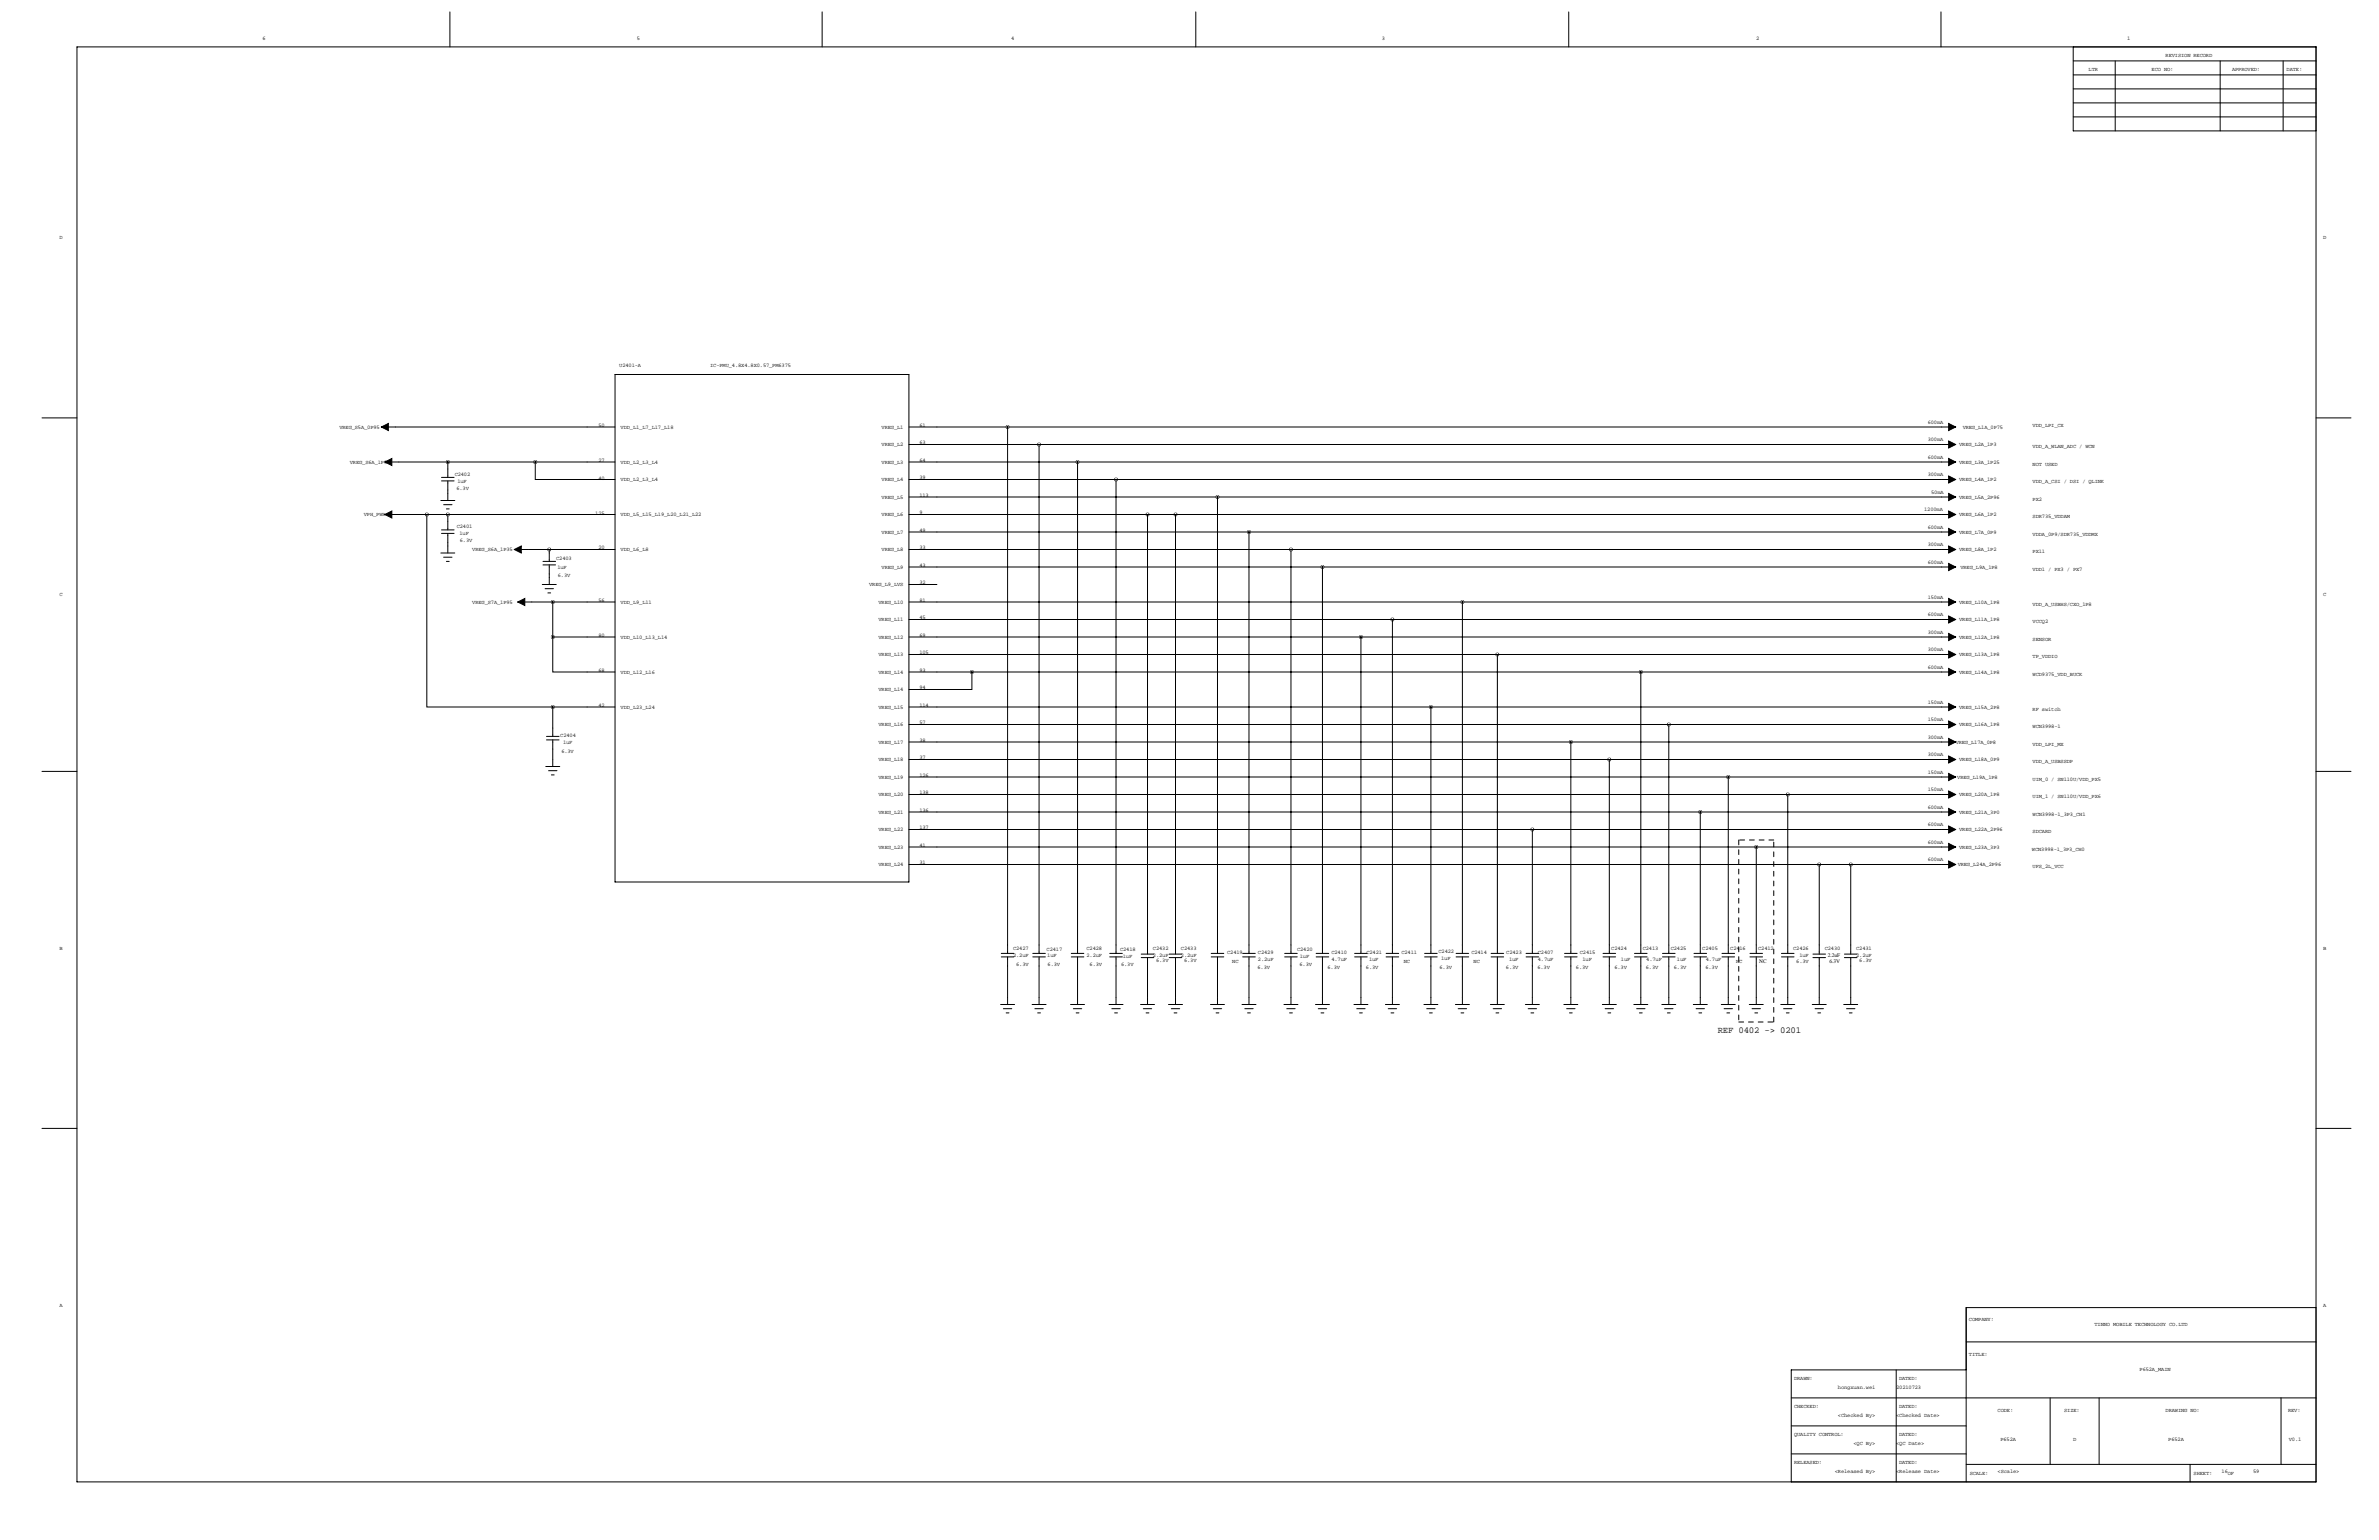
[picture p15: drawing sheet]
<svg xmlns="http://www.w3.org/2000/svg" width="864mm" height="559mm" viewBox="0 0 864 559" stroke-linecap="round" stroke-linejoin="round" font-family="sans-serif">
<defs><g id="words">
<text font-size="3.3" x="623.6" y="374.6">REF 0402 -&gt; 0201</text>
<g font-size="2">
<text x="95.3" y="14.5">6</text>
<text x="231.1" y="14.5">5</text>
<text x="367" y="14.5">4</text>
<text x="501.7" y="14.5">3</text>
<text x="637.5" y="14.5">2</text>
<text x="772.2" y="14.5">1</text>
<text x="786.1" y="20.8">REVISION RECORD</text>
<text x="758.2" y="25.9">LTR</text>
<text x="781.1" y="25.9">ECO NO:</text>
<text x="810.3" y="25.9">APPROVED:</text>
<text x="830.1" y="25.9">DATE:</text>
<text x="21.6" y="86.9">D</text>
<text x="843.3" y="86.9">D</text>
<text x="224.8" y="133.3">U2401-A</text>
<text x="257.8" y="133.3">IC-PMU_4.8X4.8X0.57_PM6375</text>
<text x="123.2" y="155.5">VREG_S5A_0P95</text>
<text x="217.2" y="154.9">50</text>
<text x="225.3" y="155.5">VDD_L1_L7_L17_L18</text>
<text x="320" y="155.5">VREG_L1</text>
<text x="333.8" y="154.9">61</text>
<text x="699.8" y="153.7">600mA</text>
<text x="712.5" y="155.5">VREG_L1A_0P75</text>
<text x="737.9" y="154.9">VDD_LPI_CX</text>
<text x="320" y="161.8">VREG_L2</text>
<text x="333.8" y="161.3">63</text>
<text x="699.8" y="160">300mA</text>
<text x="711.2" y="161.8">VREG_L2A_1P3</text>
<text x="217.2" y="167.6">27</text>
<text x="333.8" y="167.6">64</text>
<text x="699.8" y="166.4">600mA</text>
<text x="737.9" y="162.6">VDD_A_WLAN_ADC / WCN</text>
<text x="127" y="168.2">VREG_S6A_1P35</text>
<text x="165.1" y="172.8">C2402</text>
<text x="217.2" y="174">40</text>
<text x="225.3" y="168.2">VDD_L2_L3_L4</text>
<text x="320" y="168.2">VREG_L3</text>
<text x="333.8" y="174">39</text>
<text x="699.8" y="172.7">300mA</text>
<text x="711.2" y="168.2">VREG_L3A_1P25</text>
<text x="737.9" y="168.9">NOT USED</text>
<text x="165.7" y="177.8">6.3V</text>
<text x="166" y="175.3">1uF</text>
<text x="225.3" y="174.5">VDD_L2_L3_L4</text>
<text x="320" y="174.5">VREG_L4</text>
<text x="701" y="179.1">50mA</text>
<text x="711.2" y="174.5">VREG_L4A_1P2</text>
<text x="737.9" y="175.3">VDD_A_CSI / DSI / QLINK</text>
<text x="320" y="180.9">VREG_L5</text>
<text x="333.8" y="180.3">113</text>
<text x="698.5" y="185.4">1200mA</text>
<text x="711.2" y="180.9">VREG_L5A_2P96</text>
<text x="737.9" y="181.6">PX2</text>
<text x="132.1" y="187.2">VPH_PWR</text>
<text x="165.8" y="191.6">C2401</text>
<text x="216.1" y="186.7">125</text>
<text x="225.3" y="187.2">VDD_L5_L15_L19_L20_L21_L22</text>
<text x="320" y="187.2">VREG_L6</text>
<text x="333.8" y="186.7">9</text>
<text x="699.8" y="191.8">600mA</text>
<text x="711.2" y="187.2">VREG_L6A_1P2</text>
<text x="737.9" y="188">SDR735_VDDAM</text>
<text x="166.8" y="194.1">1uF</text>
<text x="166.9" y="196.8">6.3V</text>
<text x="320" y="193.6">VREG_L7</text>
<text x="333.8" y="193">49</text>
<text x="711.2" y="193.6">VREG_L7A_0P9</text>
<text x="737.9" y="194.3">VDDA_0P9/SDR735_VDDMX</text>
<text x="171.4" y="199.9">VREG_S6A_1P35</text>
<text x="201.9" y="203.2">C2403</text>
<text x="217.2" y="199.4">20</text>
<text x="225.3" y="199.9">VDD_L6_L8</text>
<text x="320" y="199.9">VREG_L8</text>
<text x="333.8" y="199.4">33</text>
<text x="699.8" y="198.1">300mA</text>
<text x="711.2" y="199.9">VREG_L8A_1P2</text>
<text x="737.9" y="200.7">PX11</text>
<text x="202.4" y="206.3">1uF</text>
<text x="202.5" y="209.5">6.3V</text>
<text x="320" y="206.3">VREG_L9</text>
<text x="333.8" y="205.7">43</text>
<text x="699.8" y="204.5">600mA</text>
<text x="711.6" y="206.3">VREG_L9A_1P8</text>
<text x="737.9" y="207">VDD1 / PX3 / PX7</text>
<text x="315.5" y="212.6">VREG_L9_LVS</text>
<text x="333.8" y="212.1">32</text>
<text x="21.6" y="216.4">C</text>
<text x="171.4" y="219">VREG_S7A_1P95</text>
<text x="217.2" y="218.4">56</text>
<text x="225.3" y="219">VDD_L9_L11</text>
<text x="318.9" y="219">VREG_L10</text>
<text x="333.8" y="218.4">81</text>
<text x="699.8" y="217.2">150mA</text>
<text x="711.2" y="219">VREG_L10A_1P8</text>
<text x="737.9" y="219.7">VDD_A_USBHS/CXO_1P8</text>
<text x="843.3" y="216.4">C</text>
<text x="318.9" y="225.3">VREG_L11</text>
<text x="333.8" y="224.8">45</text>
<text x="699.8" y="223.5">600mA</text>
<text x="711.2" y="225.3">VREG_L11A_1P8</text>
<text x="737.9" y="226.1">VCCQ2</text>
<text x="217.2" y="231.1">80</text>
<text x="225.3" y="231.7">VDD_L10_L13_L14</text>
<text x="318.9" y="231.7">VREG_L12</text>
<text x="333.8" y="231.1">69</text>
<text x="699.8" y="229.9">300mA</text>
<text x="711.2" y="231.7">VREG_L12A_1P8</text>
<text x="737.9" y="232.4">SENSOR</text>
<text x="318.9" y="238">VREG_L13</text>
<text x="333.8" y="237.5">105</text>
<text x="699.8" y="236.2">300mA</text>
<text x="711.2" y="238">VREG_L13A_1P8</text>
<text x="737.9" y="238.8">TP_VDDIO</text>
<text x="217.2" y="243.8">68</text>
<text x="225.3" y="244.4">VDD_L12_L16</text>
<text x="318.9" y="244.4">VREG_L14</text>
<text x="333.8" y="243.8">93</text>
<text x="699.8" y="242.6">600mA</text>
<text x="711.2" y="244.4">VREG_L14A_1P8</text>
<text x="737.9" y="245.1">WCD9375_VDD_BUCK</text>
<text x="318.9" y="250.7">VREG_L14</text>
<text x="333.8" y="250.2">94</text>
<text x="217.2" y="256.5">42</text>
<text x="225.3" y="257.1">VDD_L23_L24</text>
<text x="318.9" y="257.1">VREG_L15</text>
<text x="333.8" y="256.5">114</text>
<text x="699.8" y="255.3">150mA</text>
<text x="711.2" y="257.1">VREG_L15A_2P8</text>
<text x="737.9" y="257.8">RF switch</text>
<text x="318.9" y="263.4">VREG_L16</text>
<text x="333.8" y="262.9">57</text>
<text x="699.8" y="261.6">150mA</text>
<text x="711.2" y="263.4">VREG_L16A_1P8</text>
<text x="203.4" y="267.5">C2404</text>
<text x="318.9" y="269.8">VREG_L17</text>
<text x="333.8" y="269.2">38</text>
<text x="699.8" y="268">300mA</text>
<text x="709.9" y="269.8">VREG_L17A_0P8</text>
<text x="737.9" y="264.2">WCN3998-1</text>
<text x="203.8" y="273">6.3V</text>
<text x="204.4" y="270">1uF</text>
<text x="333.8" y="275.6">37</text>
<text x="699.8" y="274.3">300mA</text>
<text x="737.9" y="270.5">VDD_LPI_MX</text>
<text x="318.9" y="276.1">VREG_L18</text>
<text x="333.8" y="281.9">126</text>
<text x="699.8" y="280.7">150mA</text>
<text x="711.2" y="276.1">VREG_L18A_0P9</text>
<text x="737.9" y="276.9">VDD_A_USBSSDP</text>
<text x="318.9" y="282.5">VREG_L19</text>
<text x="699.8" y="287">150mA</text>
<text x="710.5" y="282.5">VREG_L19A_1P8</text>
<text x="737.9" y="283.2">UIM_0 / SN110U/VDD_PX5</text>
<text x="318.9" y="288.8">VREG_L20</text>
<text x="333.8" y="288.3">138</text>
<text x="699.8" y="293.4">600mA</text>
<text x="711.2" y="288.8">VREG_L20A_1P8</text>
<text x="737.9" y="289.6">UIM_1 / SN110U/VDD_PX6</text>
<text x="318.9" y="295.2">VREG_L21</text>
<text x="333.8" y="294.6">136</text>
<text x="699.8" y="299.7">600mA</text>
<text x="711.2" y="295.2">VREG_L21A_3P0</text>
<text x="737.9" y="295.9">WCN3998-1_3P3_CH1</text>
<text x="318.9" y="301.5">VREG_L22</text>
<text x="333.8" y="301">137</text>
<text x="711.2" y="301.5">VREG_L22A_2P96</text>
<text x="737.9" y="302.3">SDCARD</text>
<text x="318.9" y="307.9">VREG_L23</text>
<text x="333.8" y="307.3">41</text>
<text x="699.8" y="306.1">600mA</text>
<text x="711.2" y="307.9">VREG_L23A_3P3</text>
<text x="737.6" y="308.6">WCN3998-1_3P3_CH0</text>
<text x="318.9" y="314.2">VREG_L24</text>
<text x="333.8" y="313.7">31</text>
<text x="699.8" y="312.4">600mA</text>
<text x="710.7" y="314.2">VREG_L24A_2P96</text>
<text x="737.9" y="315">UFS_2L_VCC</text>
<text x="21.6" y="344.7">B</text>
<text x="367.7" y="347.3">2.2uF</text>
<text x="367.7" y="344.7">C2427</text>
<text x="379.9" y="345">C2417</text>
<text x="380.2" y="347.3">1uF</text>
<text x="394.4" y="344.7">C2428</text>
<text x="394.4" y="347.3">2.2uF</text>
<text x="406.6" y="345">C2418</text>
<text x="407.6" y="347.5">1uF</text>
<text x="418.5" y="347.3">2.2uF</text>
<text x="418.5" y="344.7">C2432</text>
<text x="428.7" y="344.7">C2433</text>
<text x="428.7" y="347.3">2.2uF</text>
<text x="445.5" y="346.2">C2419</text>
<text x="456.6" y="346">C2429</text>
<text x="470.9" y="345">C2420</text>
<text x="471.9" y="347.5">1uF</text>
<text x="483.3" y="346">C2410</text>
<text x="496" y="346">C2421</text>
<text x="508.7" y="346">C2411</text>
<text x="522.2" y="345.7">C2422</text>
<text x="534.1" y="346">C2414</text>
<text x="546.8" y="346">C2423</text>
<text x="558.2" y="346">C2407</text>
<text x="573.5" y="346">C2415</text>
<text x="584.9" y="344.7">C2424</text>
<text x="596.3" y="344.7">C2413</text>
<text x="606.5" y="344.7">C2425</text>
<text x="617.9" y="344.7">C2405</text>
<text x="628.1" y="344.7">C2416</text>
<text x="638.3" y="344.7">C2412</text>
<text x="651" y="344.7">C2426</text>
<text x="653.2" y="347.3">1uF</text>
<text x="662.4" y="344.7">C2430</text>
<text x="663.5" y="347.4">2.2uF</text>
<text x="673.8" y="344.7">C2431</text>
<text x="673.8" y="347.3">2.2uF</text>
<text x="843.3" y="344.7">B</text>
<text x="368.9" y="350.5">6.3V</text>
<text x="380.3" y="350.5">6.3V</text>
<text x="395.5" y="350.5">6.3V</text>
<text x="407" y="350.5">6.3V</text>
<text x="419.7" y="349.1">6.3V</text>
<text x="429.8" y="349.1">6.3V</text>
<text x="447.3" y="349.2">NC</text>
<text x="456.5" y="351.8">6.3V</text>
<text x="456.6" y="348.5">2.2uF</text>
<text x="471.7" y="350.5">6.3V</text>
<text x="481.9" y="351.8">6.3V</text>
<text x="483.3" y="348.5">4.7uF</text>
<text x="495.9" y="351.8">6.3V</text>
<text x="497" y="348.5">1uF</text>
<text x="509.6" y="349.2">NC</text>
<text x="522.5" y="351.8">6.3V</text>
<text x="523.2" y="348.3">1uF</text>
<text x="535" y="349.2">NC</text>
<text x="546.7" y="351.8">6.3V</text>
<text x="547.8" y="348.5">1uF</text>
<text x="558.1" y="351.8">6.3V</text>
<text x="558.2" y="348.5">4.7uF</text>
<text x="572.1" y="351.8">6.3V</text>
<text x="574.5" y="348.5">1uF</text>
<text x="586" y="351.8">6.3V</text>
<text x="588.4" y="348.5">1uF</text>
<text x="597.5" y="351.8">6.3V</text>
<text x="597.6" y="348.5">4.7uF</text>
<text x="607.6" y="351.8">6.3V</text>
<text x="608.8" y="348.5">1uF</text>
<text x="619.1" y="351.8">6.3V</text>
<text x="619.2" y="348.5">4.7uF</text>
<text x="630.2" y="349.2">NC</text>
<text x="638.6" y="349.2">NC</text>
<text x="652.1" y="349.2">6.3V</text>
<text x="664.1" y="349.3">6.3V</text>
<text x="674.9" y="349.1">6.3V</text>
<text x="21.6" y="474.2">A</text>
<text x="714.8" y="479.3">COMPANY:</text>
<text x="843.3" y="474.2">A</text>
<text x="760.3" y="481.1">TINNO MOBILE TECHNOLOGY CO.LTD</text>
<text x="714.8" y="492">TITLE:</text>
<text x="776.7" y="497.6">P652A_MAIN</text>
<text x="651.3" y="500.9">DRAWN:</text>
<text x="667.2" y="504">hongxuan.wei</text>
<text x="688.3" y="504">20210723</text>
<text x="689.4" y="500.9">DATED:</text>
<text x="651.3" y="511">CHECKED:</text>
<text x="667.2" y="514.1">&lt;Checked By&gt;</text>
<text x="688.3" y="514.1">&lt;Checked Date&gt;</text>
<text x="689.4" y="511">DATED:</text>
<text x="725.2" y="512.3">CODE:</text>
<text x="749.3" y="512.3">SIZE:</text>
<text x="786.1" y="512.3">DRAWING NO:</text>
<text x="830.6" y="512.3">REV:</text>
<text x="651.3" y="521.2">QUALITY CONTROL:</text>
<text x="689.4" y="521.2">DATED:</text>
<text x="672.8" y="524.3">&lt;QC By&gt;</text>
<text x="688.3" y="524.3">&lt;QC Date&gt;</text>
<text x="726.2" y="523">P652A</text>
<text x="752.5" y="523">D</text>
<text x="787.1" y="523">P652A</text>
<text x="830.9" y="523">V0.1</text>
<text x="651.3" y="531.4">RELEASED:</text>
<text x="689.4" y="531.4">DATED:</text>
<text x="666.1" y="534.5">&lt;Released By&gt;</text>
<text x="688.3" y="534.5">&lt;Release Date&gt;</text>
<text x="715" y="535.2">SCALE:</text>
<text x="725.2" y="534.5">&lt;Scale&gt;</text>
<text x="796.3" y="535.2">SHEET:</text>
<text x="806.5" y="534.5">16</text>
<text x="808.7" y="535.2">OF</text>
<text x="817.9" y="534.5">59</text>
</g>
</g></defs>
<g fill="none" stroke="#000" stroke-width=".36">
<path d="M27.9 17h812.8v520.7h-812.8zM163.3 4.3v12.7M298.4 4.3v12.7M434.1 4.3v12.7M569.5 4.3v12.7M704.6 4.3v12.7M752.6 17v30.5h88.1M752.6 37.3h88.1M752.6 32.3h88.1M752.6 27.2h88.1M752.6 22.1h88.1M767.8 22.1v25.4"/>
<path d="M805.9 22.1v25.4M828.8 22.1v25.4M752.6 42.4h88.1M223.3 135.9h106.6v184.1h-106.6zM15.2 151.6h12.7M138.4 154.9h84.9M329.9 154.9h380M365.8 154.9v191M840.7 151.6h12.7M139.7 167.6h83.6M160.3 174.5h4.5M160.3 173.2h4.5"/>
<path d="M162.6 167.6v5.6M162.6 174.5v7.1M194.3 167.6v6.4h29M329.9 167.6h380M329.9 174h380M329.9 161.3h380M377.2 161.3v184.6M391.2 167.6v178.3M405.1 174v171.9M139.7 186.7h83.6M154.9 186.7v69.8h45.8M160 181.6h5.1"/>
<path d="M160.3 193.5h4.5M160.3 192.3h4.5M161 183.1h3.1M162.1 184.7h1M162.6 186.7v5.6M162.6 193.5v7.2M186.7 199.4h36.6M199.4 199.4v4.3M329.9 186.7h380M329.9 199.4h380M329.9 180.3h380M329.9 193h380"/>
<path d="M416.6 186.7v159.5M426.7 186.7v159.5M442 180.3v165.6M453.4 193v152.9M468.6 199.4v146.5M160 200.7h5.1M161 202.2h3.1M162.1 203.7h1M188 218.4h35.3M196.9 212.1h5M197.1 205h4.6M197.1 203.7h4.6"/>
<path d="M197.9 213.6h3M198.9 215.1h1M199.4 205v7.1M200.7 218.4v12.7M329.9 218.4h380M329.9 205.7h380M329.9 212.1h10.2M480.1 205.7v140.2M530.9 218.4v127.5M200.7 231.1v12.7h22.6M200.7 231.1h22.6M329.9 231.1h380"/>
<path d="M329.9 224.8h380M329.9 237.5h380M494 231.1v114.8M505.5 224.8v121.1M543.6 237.5v108.4M200.7 256.5h22.6M200.7 256.5v10.7M329.9 243.8h380M329.9 256.5h380M352.8 243.8v6.4h-22.9M519.4 256.5v89.4M595.6 243.8v102.1"/>
<path d="M15.2 279.9h12.7M198.1 278.1h5.1M198.4 268.5h4.5M198.4 267.2h4.5M199.1 279.7h3.1M200.7 268.5v9.6M329.9 262.9h380M329.9 269.2h380M329.9 275.6h380M570.2 269.2v76.7M584.2 275.6v70.3M605.8 262.9v83"/>
<path d="M840.7 279.9h12.7M200.2 281.2h1M329.9 281.9h380M329.9 288.3h380M329.9 294.6h380M617.2 294.6v51.3M627.4 281.9v64M649 288.3v57.6M329.9 301h380M329.9 307.3h380M329.9 313.7h380M556.3 301v44.9"/>
<path d="M637.5 307.3v38.6M660.4 313.7v32.5M671.8 313.7v32.5M363.5 347.2h4.5M363.5 345.9h4.5M365.8 347.2v17.3M374.9 347.2h4.6M374.9 345.9h4.6M377.2 347.2v17.3M388.9 347.2h4.5M388.9 345.9h4.5M391.2 347.2v17.3"/>
<path d="M402.8 347.2h4.6M402.8 345.9h4.6M405.1 347.2v17.3M414.3 346.2h4.5M414.3 347.5h4.5M416.6 347.5v17M424.4 346.2h4.6M424.4 347.5h4.6M426.7 347.5v17M439.7 347.2h4.5M439.7 345.9h4.5M442 347.2v17.3"/>
<path d="M451.1 347.2h4.6M451.1 345.9h4.6M453.4 347.2v17.3M466.3 347.2h4.6M466.3 345.9h4.6M468.6 347.2v17.3M477.8 347.2h4.5M477.8 345.9h4.5M480.1 347.2v17.3M491.7 347.2h4.6M491.7 345.9h4.6M494 347.2v17.3"/>
<path d="M503.2 347.2h4.5M503.2 345.9h4.5M505.5 347.2v17.3M517.1 347.2h4.6M517.1 345.9h4.6M519.4 347.2v17.3M528.6 347.2h4.5M528.6 345.9h4.5M530.9 347.2v17.3M541.3 347.2h4.5M541.3 345.9h4.5M543.6 347.2v17.3"/>
<path d="M554 347.2h4.5M554 345.9h4.5M556.3 347.2v17.3M567.9 347.2h4.6M567.9 345.9h4.6M570.2 347.2v17.3M581.9 347.2h4.6M581.9 345.9h4.6M584.2 347.2v17.3M593.3 347.2h4.6M593.3 345.9h4.6M595.6 347.2v17.3"/>
<path d="M603.5 347.2h4.6M603.5 345.9h4.6M605.8 347.2v17.3M614.9 347.2h4.6M614.9 345.9h4.6M617.2 347.2v17.3M625.1 347.2h4.6M625.1 345.9h4.6M627.4 347.2v17.3M635.3 347.2h4.5M635.3 345.9h4.5M637.5 347.2v17.3"/>
<path d="M646.7 347.2h4.6M646.7 345.9h4.6M649 347.2v17.3M658.1 346.2h4.6M658.1 347.5h4.6M660.4 347.5v17M669.5 346.2h4.6M669.5 347.5h4.6M671.8 347.5v17M363.2 364.5h5.1M364.2 366h3.1M365.3 367.5h1"/>
<path d="M374.7 364.5h5M375.7 366h3M376.7 367.5h1M388.6 364.5h5.1M389.6 366h3.1M390.7 367.5h1M402.6 364.5h5.1M403.6 366h3.1M404.6 367.5h1M414 364.5h5.1M415 366h3.1M416.1 367.5h1"/>
<path d="M424.2 364.5h5.1M425.2 366h3M426.2 367.5h1M439.4 364.5h5.1M440.4 366h3.1M441.5 367.5h1M450.9 364.5h5M451.9 366h3M452.9 367.5h1M466.1 364.5h5.1M467.1 366h3.1M468.1 367.5h1"/>
<path d="M477.5 364.5h5.1M478.5 366h3.1M479.6 367.5h1M491.5 364.5h5.1M492.5 366h3.1M493.5 367.5h1M502.9 364.5h5.1M503.9 366h3.1M505 367.5h1M516.9 364.5h5.1M517.9 366h3.1M518.9 367.5h1"/>
<path d="M528.3 364.5h5.1M529.3 366h3.1M530.4 367.5h1M541 364.5h5.1M542 366h3.1M543.1 367.5h1M553.7 364.5h5.1M554.7 366h3.1M555.8 367.5h1M567.7 364.5h5.1M568.7 366h3.1M569.7 367.5h1"/>
<path d="M581.7 364.5h5M582.7 366h3M583.7 367.5h1M593.1 364.5h5.1M594.1 366h3.1M595.1 367.5h1M603.3 364.5h5M604.3 366h3M605.3 367.5h1M614.7 364.5h5.1M615.7 366h3M616.7 367.5h1"/>
<path d="M624.8 364.5h5.1M625.9 366h3M626.9 367.5h1M635 364.5h5.1M636 366h3.1M637 367.5h1M646.4 364.5h5.1M647.4 366h3.1M648.5 367.5h1M657.9 364.5h5M658.9 366h3M659.9 367.5h1"/>
<path d="M669.3 364.5h5.1M670.3 366h3.1M671.3 367.5h1M15.2 409.4h12.7M840.7 409.4h12.7M840.7 474.5h-127v63.2M688.3 497.1v40.6M713.7 497.1h-63.5v40.6M713.7 486.9h127M650.2 517.4h63.5M650.2 507.2h190.5M744.2 507.2v24.2"/>
<path d="M762 507.2v24.2M828 507.2v24.2M650.2 527.6h63.5M713.7 531.4h127M795 531.4v6.3"/>
</g>
<path d="M631.2 304.8v66M643.9 304.8h-12.7M631.2 370.8h12.7M643.9 370.8v-66" fill="none" stroke="#000" stroke-width=".36" stroke-dasharray="1.8 1.8"/>
<g fill="#000" stroke="#000" stroke-width=".36">
<path d="M138.4 154.9l2.6-1.2v2.5zM707.4 153.7l2.5 1.2-2.5 1.3zM139.7 167.6l2.5-1.2v2.5zM707.4 166.4l2.5 1.2-2.5 1.3zM707.4 160l2.5 1.3-2.5 1.3zM707.4 172.7l2.5 1.3-2.5 1.3zM139.7 186.7l2.5-1.3v2.6zM186.7 199.4l2.5-1.3v2.6zM707.4 198.1l2.5 1.3-2.5 1.3zM707.4 191.8l2.5 1.2-2.5 1.3zM707.4 179.1l2.5 1.2-2.5 1.3zM707.4 185.4l2.5 1.3-2.5 1.3z"/>
<path d="M188 218.4l2.5-1.2v2.5zM707.4 217.2l2.5 1.2-2.5 1.3zM707.4 204.5l2.5 1.2-2.5 1.3zM707.4 229.9l2.5 1.2-2.5 1.3zM707.4 236.2l2.5 1.3-2.5 1.3zM707.4 223.5l2.5 1.3-2.5 1.3zM707.4 242.6l2.5 1.2-2.5 1.3zM707.4 255.3l2.5 1.2-2.5 1.3zM707.4 268l2.5 1.2-2.5 1.3zM707.4 261.6l2.5 1.3-2.5 1.3zM707.4 274.3l2.5 1.3-2.5 1.3zM707.4 293.4l2.5 1.2-2.5 1.3z"/>
<path d="M707.4 280.7l2.5 1.2-2.5 1.3zM707.4 287l2.5 1.3-2.5 1.3zM707.4 312.4l2.5 1.3-2.5 1.3zM707.4 306.1l2.5 1.2-2.5 1.3zM707.4 299.7l2.5 1.3-2.5 1.3z"/>
</g>
<path d="M570.2 269.2a.05 .05 0 0 0 .1 0 .05 .05 0 0 0-.1 0zM468.6 199.4a.05 .05 0 0 0 .1 0 .05 .05 0 0 0-.1 0zM200.6 231.1a.05 .05 0 0 0 .1 0 .05 .05 0 0 0-.1 0zM200.6 218.4a.05 .05 0 0 0 .1 0 .05 .05 0 0 0-.1 0zM530.8 218.4a.05 .05 0 0 0 .1 0 .05 .05 0 0 0-.1 0zM648.9 288.3a.05 .05 0 0 0 .1 0 .05 .05 0 0 0-.1 0zM480 205.7a.05 .05 0 0 0 .1 0 .05 .05 0 0 0-.1 0zM162.5 167.6a.05 .05 0 0 0 .1 0 .05 .05 0 0 0-.1 0zM194.3 167.6a.05 .05 0 0 0 .1 0 .05 .05 0 0 0-.1 0zM627.3 281.9a.05 .05 0 0 0 .1 0 .05 .05 0 0 0-.1 0zM494 231.1a.05 .05 0 0 0 .1 0 .05 .05 0 0 0-.1 0zM365.7 154.9a.05 .05 0 0 0 .1 0 .05 .05 0 0 0-.1 0zM441.9 180.3a.05 .05 0 0 0 .1 0 .05 .05 0 0 0-.1 0zM453.3 193a.05 .05 0 0 0 .1 0 .05 .05 0 0 0-.1 0zM605.7 262.9a.05 .05 0 0 0 .1 0 .05 .05 0 0 0-.1 0zM377.1 161.3a.05 .05 0 0 0 .1 0 .05 .05 0 0 0-.1 0zM505.4 224.8a.05 .05 0 0 0 .1 0 .05 .05 0 0 0-.1 0zM637.5 307.3a.05 .05 0 0 0 .1 0 .05 .05 0 0 0-.1 0zM416.5 186.7a.05 .05 0 0 0 .1 0 .05 .05 0 0 0-.1 0zM352.8 243.8a.05 .05 0 0 0 .1 0 .05 .05 0 0 0-.1 0zM595.6 243.8a.05 .05 0 0 0 .1 0 .05 .05 0 0 0-.1 0zM543.5 237.5a.05 .05 0 0 0 .1 0 .05 .05 0 0 0-.1 0zM519.4 256.5a.05 .05 0 0 0 .1 0 .05 .05 0 0 0-.1 0zM617.2 294.6a.05 .05 0 0 0 .1 0 .05 .05 0 0 0-.1 0zM556.2 301a.05 .05 0 0 0 .1 0 .05 .05 0 0 0-.1 0zM162.5 186.7a.05 .05 0 0 0 .1 0 .05 .05 0 0 0-.1 0zM199.3 199.4a.05 .05 0 0 0 .1 0 .05 .05 0 0 0-.1 0zM154.9 186.7a.05 .05 0 0 0 .1 0 .05 .05 0 0 0-.1 0zM200.6 256.5a.05 .05 0 0 0 .1 0 .05 .05 0 0 0-.1 0zM391.1 167.6a.05 .05 0 0 0 .1 0 .05 .05 0 0 0-.1 0zM405.1 174a.05 .05 0 0 0 .1 0 .05 .05 0 0 0-.1 0zM671.8 313.7a.05 .05 0 0 0 .1 0 .05 .05 0 0 0-.1 0zM426.7 186.7a.05 .05 0 0 0 .1 0 .05 .05 0 0 0-.1 0z" fill="#000" stroke="#000" stroke-width="1.3"/>
<use href="#words"/>
</svg>
